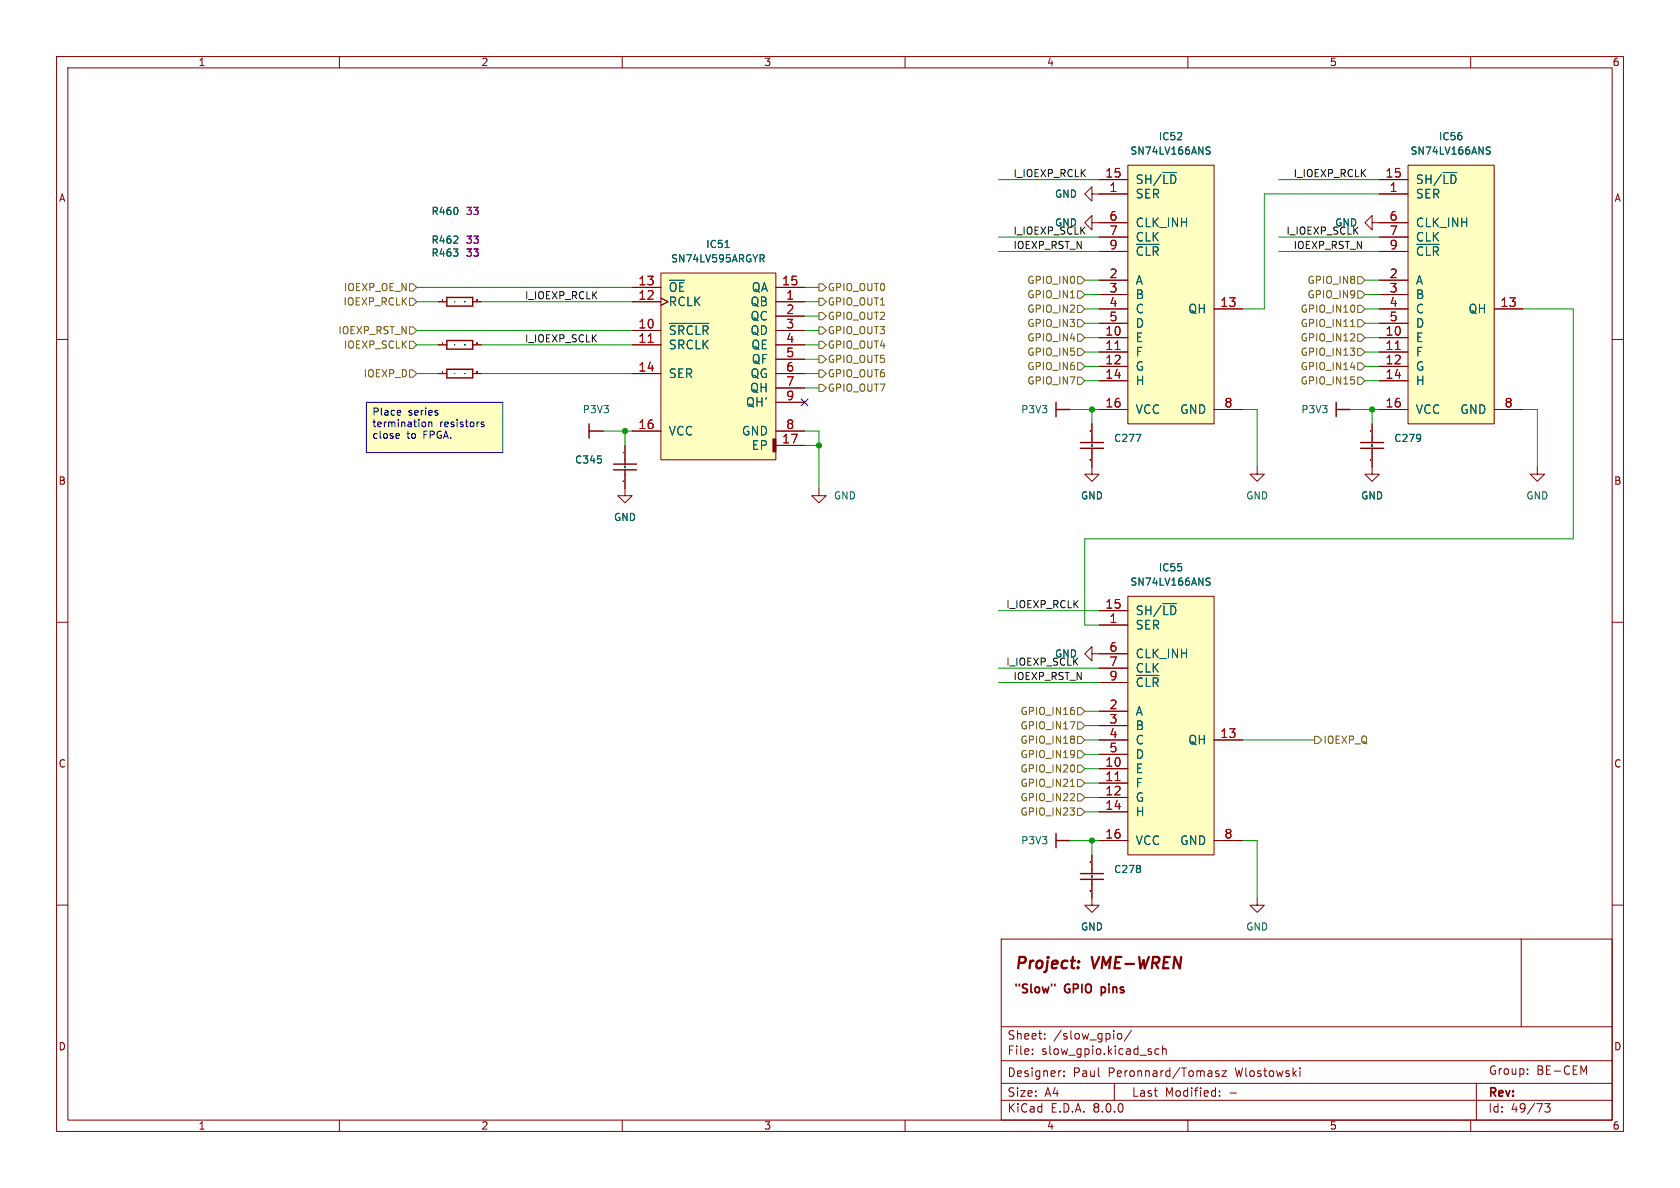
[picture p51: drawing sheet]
<svg xmlns="http://www.w3.org/2000/svg" width="297mm" height="210mm" viewBox="0 0 297 210" stroke-linecap="round" stroke-linejoin="round" font-family="sans-serif">
<defs><g id="words">
<g font-size="2.8" fill="#840000">
<text x="179.3" y="171.9">Project:</text>
<text x="193.1" y="171.9">VME-WREN</text>
</g>
<g font-size="2.1" fill="#a90000">
<text x="195.3" y="31.5">15</text>
<text x="196" y="34">1</text>
<text x="244.9" y="31.5">15</text>
<text x="245.6" y="34">1</text>
<text x="196" y="39.1">6</text>
<text x="196" y="41.7">7</text>
<text x="245.6" y="39.1">6</text>
<text x="245.6" y="41.7">7</text>
<text x="196" y="44.2">9</text>
<text x="245.6" y="44.2">9</text>
<text x="112.8" y="53.1">12</text>
<text x="112.8" y="50.5">13</text>
<text x="138.2" y="50.5">15</text>
<text x="138.9" y="53.1">1</text>
<text x="196" y="49.3">2</text>
<text x="196" y="51.8">3</text>
<text x="245.6" y="49.3">2</text>
<text x="245.6" y="51.8">3</text>
<text x="112.8" y="58.2">10</text>
<text x="138.9" y="55.6">2</text>
<text x="138.9" y="58.2">3</text>
<text x="195.3" y="59.4">10</text>
<text x="196" y="54.4">4</text>
<text x="196" y="56.9">5</text>
<text x="215.6" y="54.4">13</text>
<text x="244.9" y="59.4">10</text>
<text x="245.6" y="54.4">4</text>
<text x="245.6" y="56.9">5</text>
<text x="265.2" y="54.4">13</text>
<text x="112.8" y="60.7">11</text>
<text x="112.8" y="65.8">14</text>
<text x="138.9" y="60.7">4</text>
<text x="138.9" y="63.2">5</text>
<text x="138.9" y="65.8">6</text>
<text x="195.3" y="62">11</text>
<text x="195.3" y="64.5">12</text>
<text x="244.9" y="62">11</text>
<text x="244.9" y="64.5">12</text>
<text x="138.9" y="68.3">7</text>
<text x="138.9" y="70.9">9</text>
<text x="195.3" y="67.1">14</text>
<text x="244.9" y="67.1">14</text>
<text x="112.8" y="75.9">16</text>
<text x="138.9" y="75.9">8</text>
<text x="195.3" y="72.1">16</text>
<text x="216.4" y="72.1">8</text>
<text x="244.9" y="72.1">16</text>
<text x="265.9" y="72.1">8</text>
<text x="138.2" y="78.5">17</text>
<text x="195.3" y="107.7">15</text>
<text x="196" y="110.2">1</text>
<text x="196" y="115.3">6</text>
<text x="196" y="117.9">7</text>
<text x="196" y="125.5">2</text>
<text x="196" y="120.4">9</text>
<text x="196" y="128">3</text>
<text x="196" y="130.6">4</text>
<text x="215.6" y="130.6">13</text>
<text x="195.3" y="135.6">10</text>
<text x="196" y="133.1">5</text>
<text x="195.3" y="138.2">11</text>
<text x="195.3" y="140.7">12</text>
<text x="195.3" y="143.3">14</text>
<text x="195.3" y="148.3">16</text>
<text x="216.4" y="148.3">8</text>
</g>
<g font-size="2.1" fill="#006464">
<text x="200.7" y="35.3">SER</text>
<text x="200.7" y="32.7">SH/~{LD}</text>
<text x="250.2" y="35.3">SER</text>
<text x="250.2" y="32.7">SH/~{LD}</text>
<text x="200.7" y="40.4">CLK_INH</text>
<text x="250.2" y="40.4">CLK_INH</text>
<text x="200.7" y="42.9">CLK</text>
<text x="200.7" y="45.4">~{CLR}</text>
<text x="250.2" y="42.9">CLK</text>
<text x="250.2" y="45.4">~{CLR}</text>
<text x="118.1" y="51.8">~{OE}</text>
<text x="132.8" y="51.8">QA</text>
<text x="200.7" y="50.5">A</text>
<text x="200.7" y="53.1">B</text>
<text x="250.2" y="50.5">A</text>
<text x="250.2" y="53.1">B</text>
<text x="118.1" y="59.4">~{SRCLR}</text>
<text x="118.1" y="54.3">RCLK</text>
<text x="132.6" y="54.3">QB</text>
<text x="132.6" y="56.9">QC</text>
<text x="132.6" y="59.4">QD</text>
<text x="200.7" y="55.6">C</text>
<text x="200.7" y="58.1">D</text>
<text x="210" y="55.6">QH</text>
<text x="250.2" y="55.6">C</text>
<text x="250.2" y="58.1">D</text>
<text x="259.5" y="55.6">QH</text>
<text x="118.1" y="62">SRCLK</text>
<text x="132.8" y="62">QE</text>
<text x="132.8" y="64.5">QF</text>
<text x="200.7" y="60.7">E</text>
<text x="200.7" y="63.2">F</text>
<text x="200.7" y="65.8">G</text>
<text x="250.2" y="60.7">E</text>
<text x="250.2" y="63.2">F</text>
<text x="250.2" y="65.8">G</text>
<text x="118.1" y="67">SER</text>
<text x="132.5" y="69.6">QH</text>
<text x="132.6" y="67">QG</text>
<text x="200.7" y="68.3">H</text>
<text x="250.2" y="68.3">H</text>
<text x="118.1" y="77.2">VCC</text>
<text x="131.1" y="77.2">GND</text>
<text x="131.8" y="72.1">QH'</text>
<text x="200.7" y="73.4">VCC</text>
<text x="208.6" y="73.4">GND</text>
<text x="250.2" y="73.4">VCC</text>
<text x="258.1" y="73.4">GND</text>
<text x="132.8" y="79.7">EP</text>
<text x="200.7" y="111.5">SER</text>
<text x="200.7" y="108.9">SH/~{LD}</text>
<text x="200.7" y="116.6">CLK_INH</text>
<text x="200.7" y="119.1">CLK</text>
<text x="200.7" y="121.6">~{CLR}</text>
<text x="200.7" y="126.7">A</text>
<text x="200.7" y="129.3">B</text>
<text x="200.7" y="131.8">C</text>
<text x="210" y="131.8">QH</text>
<text x="200.7" y="136.9">E</text>
<text x="200.7" y="134.3">D</text>
<text x="200.7" y="139.4">F</text>
<text x="200.7" y="142">G</text>
<text x="200.7" y="144.5">H</text>
<text x="200.7" y="149.6">VCC</text>
<text x="208.6" y="149.6">GND</text>
</g>
<g font-size="2.1" fill="#840000">
<text x="179.1" y="176">&quot;Slow&quot;</text>
<text x="188.3" y="176">GPIO</text>
<text x="195.3" y="176">pins</text>
<text x="178" y="184">Sheet:</text>
<text x="186.2" y="184">/slow_gpio/</text>
<text x="178" y="186.7">File:</text>
<text x="178" y="190.6">Designer:</text>
<text x="184.1" y="186.7">slow_gpio.kicad_sch</text>
<text x="189.7" y="190.6">Paul</text>
<text x="196" y="190.6">Peronnard/Tomasz</text>
<text x="218.5" y="190.6">Wlostowski</text>
<text x="263.1" y="190.2">Group:</text>
<text x="271.6" y="190.2">BE-CEM</text>
<text x="178" y="196.9">KiCad</text>
<text x="178" y="194.1">Size:</text>
<text x="184.7" y="194.1">A4</text>
<text x="185.7" y="196.9">E.D.A.</text>
<text x="193.3" y="196.9">8.0.0</text>
<text x="200" y="194.1">Last</text>
<text x="205.9" y="194.1">Modified:</text>
<text x="217.3" y="194.1">-</text>
<text x="263" y="194.3">Rev:</text>
<text x="263" y="196.9">Id:</text>
<text x="267.1" y="196.9">49/73</text>
</g>
<g font-size="1.8" fill="#840000">
<text x="35" y="11.9">1</text>
<text x="85" y="11.9">2</text>
<text x="135" y="11.9">3</text>
<text x="185" y="11.9">4</text>
<text x="235" y="11.9">5</text>
<text x="285" y="11.9">6</text>
<text x="10.3" y="35.9">A</text>
<text x="285.3" y="35.9">A</text>
<text x="10.3" y="85.9">B</text>
<text x="285.3" y="85.9">B</text>
<text x="10.3" y="135.9">C</text>
<text x="285.3" y="135.9">C</text>
<text x="10.3" y="185.9">D</text>
<text x="285.3" y="185.9">D</text>
<text x="35" y="199.9">1</text>
<text x="85" y="199.9">2</text>
<text x="135" y="199.9">3</text>
<text x="185" y="199.9">4</text>
<text x="235" y="199.9">5</text>
<text x="285" y="199.9">6</text>
</g>
<g font-size="1.8" fill="#006464">
<text x="199.7" y="27.5">SN74LV166ANS</text>
<text x="204.8" y="25">IC52</text>
<text x="249.3" y="27.5">SN74LV166ANS</text>
<text x="254.3" y="25">IC56</text>
<text x="186.4" y="35.2">GND</text>
<text x="76.2" y="38.2">R460</text>
<text x="186.4" y="40.2">GND</text>
<text x="235.9" y="40.2">GND</text>
<text x="76.2" y="43.3">R462</text>
<text x="76.2" y="45.6">R463</text>
<text x="118.6" y="46.6">SN74LV595ARGYR</text>
<text x="124.8" y="44">IC51</text>
<text x="102.9" y="73.3">P3V3</text>
<text x="180.4" y="73.3">P3V3</text>
<text x="230" y="73.3">P3V3</text>
<text x="101.6" y="82.1">C345</text>
<text x="196.9" y="78.3">C277</text>
<text x="246.4" y="78.3">C279</text>
<text x="147.3" y="88.5">GND</text>
<text x="191" y="88.5">GND</text>
<text x="220.2" y="88.5">GND</text>
<text x="240.5" y="88.5">GND</text>
<text x="269.7" y="88.5">GND</text>
<text x="108.5" y="92.3">GND</text>
<text x="204.8" y="101.2">IC55</text>
<text x="199.7" y="103.7">SN74LV166ANS</text>
<text x="186.4" y="116.4">GND</text>
<text x="180.4" y="149.5">P3V3</text>
<text x="196.9" y="154.5">C278</text>
<text x="191" y="164.7">GND</text>
<text x="220.2" y="164.7">GND</text>
</g>
<g font-size="1.8" fill="#0f0f0f">
<text x="179.1" y="31.4">I_IOEXP_RCLK</text>
<text x="228.6" y="31.4">I_IOEXP_RCLK</text>
<text x="179.1" y="41.6">I_IOEXP_SCLK</text>
<text x="227.3" y="41.6">I_IOEXP_SCLK</text>
<text x="179.1" y="44.1">IOEXP_RST_N</text>
<text x="228.6" y="44.1">IOEXP_RST_N</text>
<text x="92.7" y="53">I_IOEXP_RCLK</text>
<text x="92.7" y="60.6">I_IOEXP_SCLK</text>
<text x="177.8" y="107.6">I_IOEXP_RCLK</text>
<text x="177.8" y="117.8">I_IOEXP_SCLK</text>
<text x="179.1" y="120.3">IOEXP_RST_N</text>
</g>
<g font-size="1.8" fill="#840084">
<text x="82.3" y="38.2">33</text>
<text x="82.3" y="43.3">33</text>
<text x="82.3" y="45.6">33</text>
</g>
<g font-size="1.8" fill="#725600">
<text x="60.7" y="51.7">IOEXP_OE_N</text>
<text x="146.2" y="51.7">GPIO_OUT0</text>
<text x="181.5" y="50.4">GPIO_IN0</text>
<text x="181.5" y="52.9">GPIO_IN1</text>
<text x="231" y="52.9">GPIO_IN9</text>
<text x="231" y="50.4">GPIO_IN8</text>
<text x="59.7" y="59.3">IOEXP_RST_N</text>
<text x="60.6" y="54.2">IOEXP_RCLK</text>
<text x="146.2" y="59.3">GPIO_OUT3</text>
<text x="146.2" y="54.2">GPIO_OUT1</text>
<text x="146.2" y="56.7">GPIO_OUT2</text>
<text x="181.5" y="58">GPIO_IN3</text>
<text x="181.5" y="55.5">GPIO_IN2</text>
<text x="229.8" y="55.5">GPIO_IN10</text>
<text x="229.8" y="58">GPIO_IN11</text>
<text x="60.7" y="61.8">IOEXP_SCLK</text>
<text x="146.2" y="64.4">GPIO_OUT5</text>
<text x="146.2" y="61.8">GPIO_OUT4</text>
<text x="181.5" y="65.6">GPIO_IN6</text>
<text x="181.5" y="60.6">GPIO_IN4</text>
<text x="181.5" y="63.1">GPIO_IN5</text>
<text x="229.8" y="65.6">GPIO_IN14</text>
<text x="229.8" y="63.1">GPIO_IN13</text>
<text x="229.8" y="60.6">GPIO_IN12</text>
<text x="64.2" y="66.9">IOEXP_D</text>
<text x="146.2" y="66.9">GPIO_OUT6</text>
<text x="146.2" y="69.4">GPIO_OUT7</text>
<text x="181.5" y="68.2">GPIO_IN7</text>
<text x="229.8" y="68.2">GPIO_IN15</text>
<text x="180.3" y="131.7">GPIO_IN18</text>
<text x="180.3" y="126.6">GPIO_IN16</text>
<text x="180.3" y="129.1">GPIO_IN17</text>
<text x="233.9" y="131.7">IOEXP_Q</text>
<text x="180.3" y="134.2">GPIO_IN19</text>
<text x="180.3" y="136.8">GPIO_IN20</text>
<text x="180.3" y="141.8">GPIO_IN22</text>
<text x="180.3" y="139.3">GPIO_IN21</text>
<text x="180.3" y="144.4">GPIO_IN23</text>
</g>
<g font-size="1.8" fill="#0000c2">
<text x="65.7" y="73.8">Place</text>
<text x="65.7" y="75.8">termination</text>
<text x="65.7" y="77.9">close</text>
<text x="71.9" y="77.9">to</text>
<text x="72.2" y="73.8">series</text>
<text x="75" y="77.9">FPGA.</text>
<text x="77.7" y="75.8">resistors</text>
</g>
</g></defs>
<g fill="none" stroke="#840000" stroke-width=".18">
<path d="M10 10h277v190h-277zM12 12h273v186h-273zM60 10v2M110 10v2M160 10v2M210 10v2M260 10v2M10 60h2M285 60h2M10 110h2M285 110h2M10 160h2"/>
<path d="M285 160h2M177 166h108v32h-108zM268.9 166v15.5M60 198v2M110 198v2M160 198v2M177 194.5h108M177 191.5h108M177 187.5h108M177 181.5h108M182.5 186.3v.1M182.5 185.5v.1"/>
<path d="M184.7 183.6v.1M184.7 182.8v.1M187.5 189.3h.1M188.1 190.1v.2M188.1 189.4v.1M197 191.5v3M197.6 182.8l.2-.1 .4 .1 .1 .6-.1 .2-.4 .1-.2-.1zM200 182.1l-1.3 2M204.9 185.5l-.4-.1-.3 .3v.4l.1 .2h.6M205.5 185.5l.2-.1 .4 .1 .1 .9M205.5 184.9v1.5M210 198v2"/>
<path d="M215.5 189.4l-.4-.1-.2 .2 .1 .2 .5 .2v.3h-.6M215.6 193.7v.1M215.6 192.9v.1M216 189.3h.8l-.8 1h.8M229.8 188.8v.1M229.8 189.3v1M260 198v2M261 191.5v6.5M270.1 189.8v.1M270.1 189v.1M273.1 195.1h.9l-.5 .6 .5 .1v.7l-.3 .1h-.4l-.2-.1M280 189.5l.5-1.1v1.5"/>
</g>
<path d="M190.6 171l.1 .1-.1 .1M190.7 169.9l.1 .1-.1 .1M190.7 169.9l-.1 .1 .1 .1M190.7 169.9v.2" fill="none" stroke="#840000" stroke-width=".4"/>
<path d="M194.7 174.5v1.5M194.7 175.4l.1 .1M194.8 174.5h-.1" fill="none" stroke="#840000" stroke-width=".3"/>
<path d="M64.8 71.1h24.1v8.9h-24.1z" fill="#ffffc2"/>
<path d="M77.5 53.3h1.5M83.6 53.3h1.5M193 74.9v2.6M144.8 86.4v1.2h1.2l-1.2 1.3-1.3-1.3h1.3M193 80v2.6M222.2 82.6v1.2h1.3l-1.3 1.3-1.2-1.3h1.2M242.6 82.6v1.2h1.2l-1.2 1.3-1.3-1.3h1.3M271.8 82.6v1.2h1.2l-1.2 1.3-1.3-1.3h1.3M193 115.6v-1.3l-1.2 1.3 1.2 1.2v-1.2h1.3M193 156.2v3.8h1.3l-1.3 1.3-1.2-1.3h1.2M193 151.1v2.6M222.2 158.8v1.2h1.3l-1.3 1.3-1.2-1.3h1.2" fill="none" stroke="#840000" stroke-width=".18"/>
<path d="M79 52.6h4.6v1.5h-4.6zM191 78.2h4.1M191 79.2h4.1M193 77.5v.7M193 79.2v.8M186.7 147.3v2.6M186.7 148.6h2.5M191 154.4h4.1M191 155.4h4.1M193 153.7v.7M193 155.4v.8" fill="none" stroke="#840000" stroke-width=".25"/>
<path d="M80.4 53.3h.1M82.2 53.3h.1M193 78.9h.1M193 78.6h.1M193 78.8v.1M200.8 76.8h.9l-.6 1.2M193 154.8h.1M193 155.1h.1M193 155v.1" fill="none" stroke="#006464" stroke-width=".18"/>
<path d="M78.2 53.1h.1M78.2 53v.1M84.3 53.1h.1M84.3 53v.1M192.7 76.2h.1M192.8 76.2h.1M192.8 81.3h.1M192.7 157.5h.1M192.7 152.4h.1M192.8 157.5h.1M192.8 152.4h.1" fill="none" stroke="#a90000" stroke-width=".18"/>
<path d="M199.4 105.4h15.2v45.7h-15.2z" fill="#ffffc2"/>
<g fill="none" stroke="#840000" stroke-width=".18">
<path d="M194.3 110.5h5.1M194.3 108h5.1M194.3 115.6h5.1M194.3 118.1h5.1M199.4 105.4h15.2v45.7h-15.2zM194.3 135.9h5.1M194.3 138.4h5.1M194.3 130.8h5.1M194.3 125.7h5.1M194.3 128.3h5.1M194.3 133.4h5.1M194.3 120.7h5.1"/>
<path d="M214.6 130.8h5.1M194.3 141h5.1M194.3 143.5h5.1M194.3 148.6h5.1M214.6 148.6h5.1"/>
</g>
<path d="M197.1 138h.9" fill="none" stroke="#a90000" stroke-width=".18"/>
<path d="M200.9 119.4h4M213.5 102.8l.3 .1 .1 .3-.2 .2h-.3M213.5 102.2h.4" fill="none" stroke="#006464" stroke-width=".18"/>
<path d="M248.9 29.2h15.3v45.7h-15.3z" fill="#ffffc2"/>
<g fill="none" stroke="#840000" stroke-width=".18">
<path d="M242.6 39.4v-1.3l-1.3 1.3 1.3 1.2v-1.2h6.3M243.8 34.3h5.1M243.8 31.8h5.1M248.9 29.2h15.3v45.7h-15.3zM243.8 59.7h5.1M243.8 54.6h5.1M243.8 49.5h5.1M243.8 52.1h5.1M243.8 57.2h5.1M243.8 41.9h5.1M243.8 44.5h5.1M264.2 54.6h5"/>
<path d="M242.6 74.9v2.6M243.8 62.2h5.1M243.8 64.8h5.1M243.8 67.3h5.1M243.8 72.4h5.1M264.2 72.4h5M110.5 86.4v1.2h1.3l-1.3 1.3-1.3-1.3h1.3M193 82.6v1.2h1.3l-1.3 1.3-1.2-1.3h1.2M242.6 80v2.6"/>
</g>
<path d="M242.3 76.2h.1M246.7 61.8h.8M242.3 81.3h.1" fill="none" stroke="#a90000" stroke-width=".18"/>
<path d="M263 26.6l.3 .1 .2 .3-.3 .2h-.3M263 26h.5M250.4 43.2h4M242.6 78.6h.1M242.6 78.8v.1" fill="none" stroke="#006464" stroke-width=".18"/>
<path d="M186.7 71.1v2.6M186.7 72.4h2.5M240.5 78.2h4.1M240.5 79.2h4.1M242.6 77.5v.7M242.6 79.2v.8" fill="none" stroke="#840000" stroke-width=".25"/>
<path d="M199.4 29.2h15.2v45.7h-15.2z" fill="#ffffc2"/>
<g fill="none" stroke="#840000" stroke-width=".18">
<path d="M194.3 34.3h5.1M194.3 31.8h5.1M194.3 39.4h5.1M199.4 29.2h15.2v45.7h-15.2zM194.3 59.7h5.1M194.3 54.6h5.1M194.3 49.5h5.1M194.3 52.1h5.1M194.3 57.2h5.1M194.3 41.9h5.1M194.3 44.5h5.1M214.6 54.6h5.1"/>
<path d="M194.3 62.2h5.1M194.3 64.8h5.1M194.3 67.3h5.1M194.3 72.4h5.1M214.6 72.4h5.1"/>
</g>
<path d="M197.1 61.8h.9" fill="none" stroke="#a90000" stroke-width=".18"/>
<path d="M213.5 26.6l.3 .1 .1 .3-.2 .2h-.3M213.5 26h.4M200.9 43.2h4" fill="none" stroke="#006464" stroke-width=".18"/>
<path d="M116.8 48.3h20.4v33h-20.4z" fill="#ffffc2"/>
<g fill="none" stroke="#840000" stroke-width=".18">
<path d="M193 39.4v-1.3l-1.2 1.3 1.2 1.2v-1.2h6.4M193 34.3v-1.3l-1.2 1.3 1.2 1.3v-1.3h6.4M194.3 31.8h5.1M243.8 34.3h5.1M243.8 31.8h5.1M243.8 39.4h5.1M77.5 53.3h1.5M83.6 53.3h1.5M111.8 53.3h5M111.8 58.4h5M111.8 50.8h5M116.8 48.3h20.4v33h-20.4z"/>
<path d="M116.8 52.7l1.3 .6-1.3 .7M137.2 53.3h5M137.2 58.4h5M137.2 50.8h5M137.2 55.9h5M194.3 59.7h5.1M194.3 54.6h5.1M194.3 49.5h5.1M194.3 52.1h5.1M194.3 57.2h5.1M194.3 41.9h5.1M194.3 44.5h5.1"/>
<path d="M214.6 54.6h5.1M243.8 59.7h5.1M243.8 54.6h5.1M243.8 49.5h5.1M243.8 52.1h5.1M243.8 57.2h5.1M243.8 41.9h5.1M243.8 44.5h5.1M264.2 54.6h5M77.5 61h1.5M77.5 66h1.5M83.6 61h1.5"/>
<path d="M83.6 66h1.5M110.5 78.7v2.6M111.8 61h5M111.8 66h5M111.8 76.2h5M137.2 61h5M137.2 66h5M137.2 76.2h5M137.2 78.7h5M137.2 63.5h5M137.2 68.6h5M137.2 71.1h5"/>
<path d="M193 74.9v2.6M194.3 62.2h5.1M194.3 64.8h5.1M194.3 67.3h5.1M194.3 72.4h5.1M214.6 72.4h5.1M242.6 74.9v2.6M243.8 62.2h5.1M243.8 64.8h5.1M243.8 67.3h5.1M243.8 72.4h5.1M264.2 72.4h5"/>
<path d="M110.5 83.8v2.6M193 80v2.6M242.6 80v2.6M194.3 110.5h5.1M194.3 108h5.1M194.3 115.6h5.1M194.3 118.1h5.1M194.3 135.9h5.1M194.3 138.4h5.1M194.3 130.8h5.1M194.3 125.7h5.1M194.3 128.3h5.1"/>
<path d="M194.3 133.4h5.1M194.3 120.7h5.1M214.6 130.8h5.1M193 151.1v2.6M193 156.2v2.6M194.3 141h5.1M194.3 143.5h5.1M194.3 148.6h5.1M214.6 148.6h5.1"/>
</g>
<path d="M136.7 77.6h.5v2.3h-.5z" fill="#840000" stroke="#840000" stroke-width=".18"/>
<g fill="none" stroke="#006464" stroke-width=".18">
<path d="M213.5 26.6l.3 .1 .1 .3-.2 .2h-.3M213.5 26h.4M263 26.6l.3 .1 .2 .3-.3 .2h-.3M263 26h.5M80.4 53.3h.1M82.2 53.3h.1M118.4 57.2h6.9M128.2 43.8h.7M134.7 45.7l.4 .6M134.9 45l.2 .3-.1 .3-.1 .1M200.9 43.2h4M250.4 43.2h4"/>
<path d="M80.4 61h.1M80.4 66h.1M80.4 60.9h.1M80.4 60.9v.1M82.2 61h.1M82.2 66h.1M82.2 60.9h.1M193 78.6h.1M193 78.9h.1M193 78.8v.1M200.8 76.8h.9l-.6 1.2M242.5 78.9h.1"/>
<path d="M242.6 78.6h.1M110.5 82.7h.1M110.5 82.4h.1M200.9 119.4h4M213.5 102.8l.3 .1 .1 .3-.2 .2h-.3M213.5 102.2h.4M193 155.1h.1M193 154.8h.1M193 155v.1"/>
</g>
<g fill="none" stroke="#a90000" stroke-width=".18">
<path d="M78.2 53.1h.1M78.2 53v.1M84.3 53.1h.1M78.2 60.7h.1M78.2 65.7v.1M84.3 60.7h.1M84.3 65.8h.1M114.6 60.5h.9M192.7 76.2h.1M192.8 76.2h.1M197.1 61.8h.9M242.3 76.2h.1"/>
<path d="M246.7 61.8h.8M110.2 80h.1M110.2 85.1h.1M192.7 81.3h.1M192.8 81.3h.1M242.3 81.3h.1M197.1 138h.9M192.7 152.4h.1M192.8 157.5h.1M192.8 152.4h.1"/>
</g>
<path d="M79 60.2h4.6v1.5h-4.6zM79 65.3h4.6v1.5h-4.6zM104.1 74.9v2.6M104.1 76.2h2.6M236.2 71.1v2.6M236.2 72.4h2.6M108.5 82h4M108.5 83.1h4M110.5 81.3v.7M110.5 83.1v.7" fill="none" stroke="#840000" stroke-width=".25"/>
<g fill="none" stroke="#725600" stroke-width=".18">
<path d="M72.4 52.7h.6l.7 .6-.7 .7h-.6zM72.4 57.8h.6l.7 .6-.7 .7h-.6zM72.4 50.2h.6l.7 .6-.7 .6h-.6zM144.8 50.2h.6l.6 .6-.6 .6h-.6zM144.8 57.8h.6l.6 .6-.6 .7h-.6zM144.8 52.7h.6l.6 .6-.6 .7h-.6zM144.8 55.2h.6l.6 .7-.6 .6h-.6zM189.2 52.6h.8M190.5 48.9h.6l.7 .6-.7 .7h-.6zM190.5 56.5h.6l.7 .7-.7 .6h-.6zM190.5 59.1h.6l.7 .6-.7 .6h-.6zM190.5 51.4h.6l.7 .7-.7 .6h-.6z"/>
<path d="M190.5 54h.6l.7 .6-.7 .6h-.6zM238.8 57.7h.7M240 54h.7l.6 .6-.6 .6h-.7zM240 51.4h.7l.6 .7-.6 .6h-.7zM240 48.9h.7l.6 .6-.6 .7h-.7zM240 59.1h.7l.6 .6-.6 .6h-.7zM240 56.5h.7l.6 .7-.6 .6h-.7zM72.4 65.4h.6l.7 .6-.7 .7h-.6zM72.4 60.3h.6l.7 .7-.7 .6h-.6zM144.8 62.9h.6l.6 .6-.6 .6h-.6zM144.8 65.4h.6l.6 .6-.6 .7h-.6zM144.8 67.9h.6l.6 .7-.6 .6h-.6z"/>
<path d="M144.8 60.3h.6l.6 .7-.6 .6h-.6zM190.5 66.7h.6l.7 .6-.7 .6h-.6zM190.5 64.1h.6l.7 .7-.7 .6h-.6zM190.5 61.6h.6l.7 .6-.7 .7h-.6zM238.8 64.9h.8M240 64.1h.7l.6 .7-.6 .6h-.7zM240 61.6h.7l.6 .6-.6 .7h-.7zM240 66.7h.7l.6 .6-.6 .6h-.7zM189.2 127.6h.8l-.5 1.2M189.2 139h.8M190.5 132.7h.6l.7 .7-.7 .6h-.6zM190.5 130.2h.6l.7 .6-.7 .6h-.6z"/>
<path d="M190.5 137.8h.6l.7 .6-.7 .7h-.6zM190.5 135.3h.6l.7 .6-.7 .6h-.6zM190.5 125.1h.6l.7 .6-.7 .7h-.6zM190.5 127.6h.6l.7 .7-.7 .6h-.6zM232.4 130.2h.6l.7 .6-.7 .6h-.6zM190.5 140.3h.6l.7 .7-.7 .6h-.6zM190.5 142.9h.6l.7 .6-.7 .6h-.6z"/>
</g>
<path d="M64.8 71.1h24.1v8.9h-24.1zM70.2 76.6l.3 .1 .1 .2-.6 .2M70.5 77.4l-.3 .1M70.7 72.5l.1 .4-.6 .1M70.8 73.3l-.1 .1M74.8 74.6l.3 .1 .2 .1-.1 .5-.4 .1M75.8 74.7l.2-.1 .3 .1v.7M75.8 74.6v.8M77.4 73v.3M85.5 74.7l-.3-.1-.1 .2v.2l.4 .1v.3h-.4" fill="none" stroke="#0000c2" stroke-width=".18"/>
<g fill="none" stroke="#009600" stroke-width=".18">
<path d="M176.5 31.8h17.8M226.1 31.8h17.7M243.8 34.3h-20.3v20.3h-3.8M73.7 50.8h38.1M73.7 58.4h38.1M73.7 53.3h3.8M85.1 53.3h26.7M142.2 50.8h2.6M142.2 58.4h2.6M142.2 55.9h2.6M142.2 53.3h2.6M176.5 44.5h17.8"/>
<path d="M176.5 41.9h17.8M191.8 54.6h2.5M191.8 59.7h2.5M191.8 57.2h2.5M191.8 49.5h2.5M191.8 52.1h2.5M226.1 44.5h17.7M226.1 41.9h17.7M241.3 54.6h2.5M241.3 59.7h2.5M241.3 57.2h2.5M241.3 49.5h2.5"/>
<path d="M241.3 52.1h2.5M269.2 54.6h8.9v40.7h-86.3v15.2h2.5M73.7 66h3.8M73.7 61h3.8M85.1 66h26.7M85.1 61h26.7M106.7 76.2h5.1M110.5 76.2v2.5M142.2 76.2h2.6v10.2M142.2 66h2.6M142.2 61h2.6M142.2 78.7h2.6"/>
<path d="M142.2 68.6h2.6M142.2 63.5h2.6M189.2 72.4h5.1M191.8 67.3h2.5M191.8 62.2h2.5M191.8 64.8h2.5M193 72.4v2.5M219.7 72.4h2.5v10.2M238.8 72.4h5M241.3 67.3h2.5M241.3 62.2h2.5M241.3 64.8h2.5"/>
<path d="M242.6 72.4v2.5M269.2 72.4h2.6v10.2M176.5 118.1h17.8M176.5 108h17.8M176.5 120.7h17.8M191.8 133.4h2.5M191.8 130.8h2.5M191.8 135.9h2.5M191.8 138.4h2.5M191.8 128.3h2.5M191.8 125.7h2.5M219.7 130.8h12.7"/>
<path d="M189.2 148.6h5.1M191.8 143.5h2.5M191.8 141h2.5M193 148.6v2.5M219.7 148.6h2.5v10.2"/>
</g>
<path d="M141.6 70.5l1.2 1.2M142.8 70.5l-1.2 1.2" fill="none" stroke="#000084" stroke-width=".18"/>
<g fill="#009600" stroke="#009600" stroke-width=".18">
<circle cx="193" cy="148.6" r=".46"/>
<circle cx="242.6" cy="72.4" r=".46"/>
<circle cx="144.8" cy="78.7" r=".46"/>
<circle cx="193" cy="72.4" r=".46"/>
<circle cx="110.5" cy="76.2" r=".46"/>
</g>
<use href="#words"/>
</svg>
